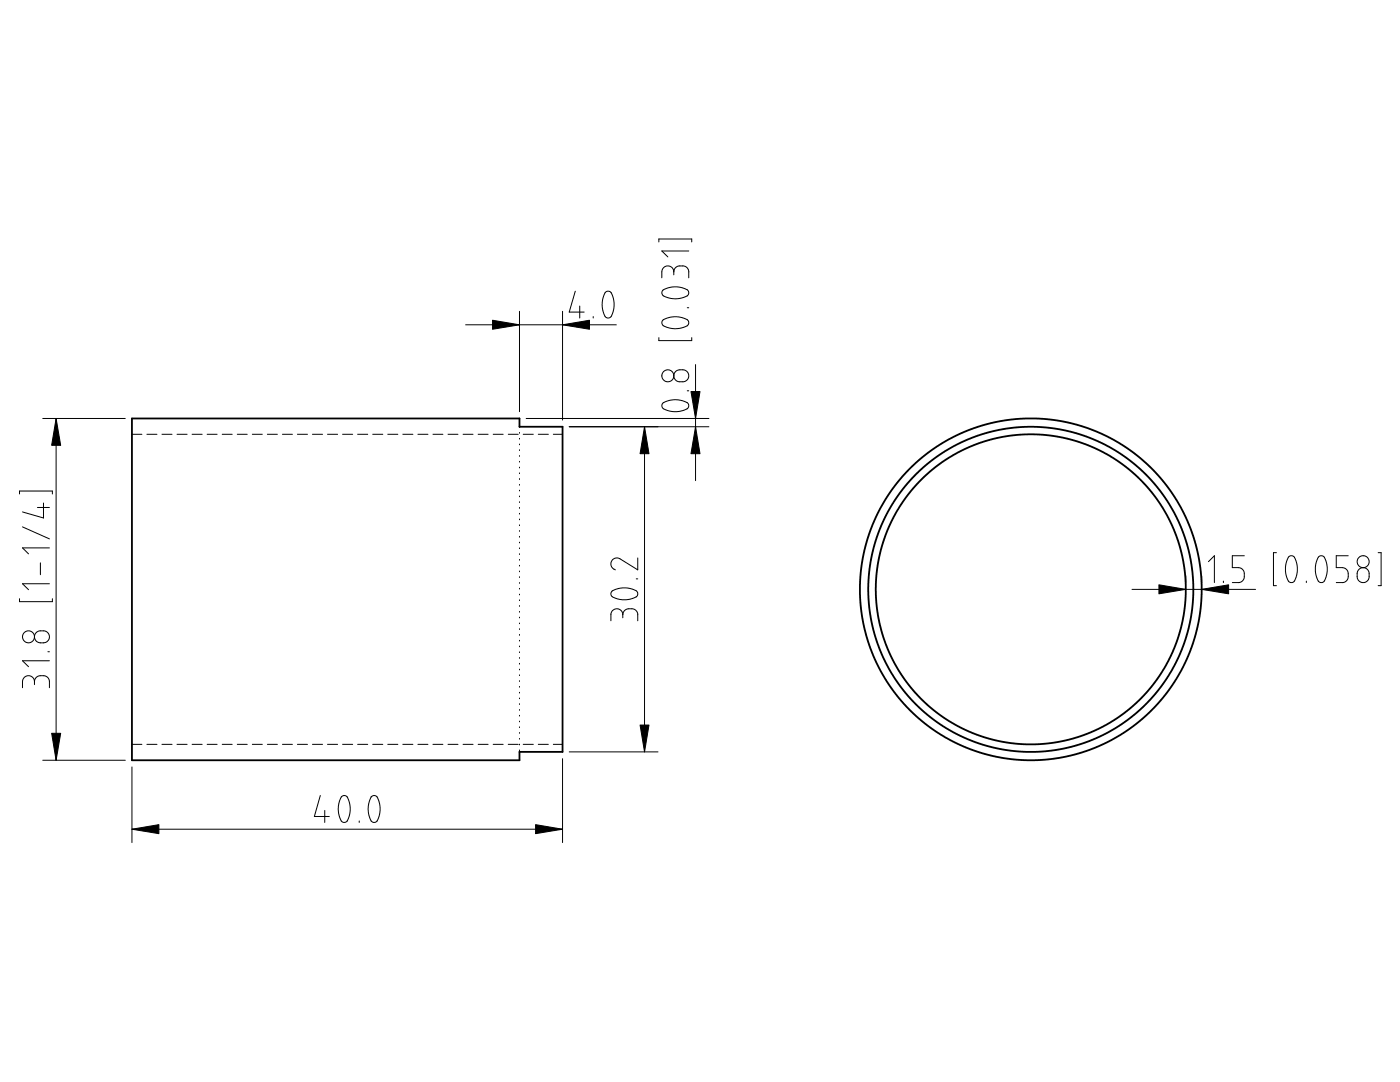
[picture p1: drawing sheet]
<svg xmlns="http://www.w3.org/2000/svg" width="279mm" height="216mm" viewBox="0 0 279 216" stroke-linecap="round" stroke-linejoin="round" font-family="sans-serif">
<g fill="none" stroke="#000" stroke-width=".36">
<path d="M26.3 83.5h77.4v1.7h8.6v64.8h-8.6v1.7h-77.4z"/>
<circle cx="205.7" cy="117.6" r="30.9"/>
<circle cx="205.7" cy="117.6" r="34.1"/>
<circle cx="205.7" cy="117.6" r="32.4"/>
</g>
<g fill="none" stroke="#000" stroke-width=".2">
<path d="M114.8 58.1l-1.2 4.2h3M120.8 58.4l.4-.3 .7 .2 .4 .8 .2 .9 .1 1.2-.3 1.1-.4 .9-.4 .3-.4-.1-.4-.3-.5-1.7 .1-1.7zM131.5 48.3v-.6h6.5v.6M132.2 58l1.5-.7h1.6l1.8 .5 .3 .3 .1 .4-.3 .5-.8 .4-1.1 .2h-1l-1.9-.6-.3-.5zM134.5 54.3l-.1-.5-.5-.5-.4-.2h-.7l-.4 .4-.3 .4v1.5M134.5 54.3l.1-.6 .4-.5 .5-.1h1.2l.4 .3 .3 .4 .1 1.6M134.5 54.3v.5M137.5 50.1h-5.4l1.2 1.2M92.9 64.8h30.1M103.7 62.1v20M112.3 62.1v21.7M115.7 61.1v2.4"/>
<path d="M118.4 63.2v.3M131.5 67.4v.6h6.5v-.6M132.3 63.9l1.5-.6 1.6-.1 1.8 .6 .2 .3 .1 .4-.3 .5-.8 .3-1.1 .3h-1l-1.9-.6-.3-.6zM134.8 74.2l.8-.4 1.3 .2 .5 .6v.9l-.4 .4-.6 .3-1.3-.1-.4-.3-.2-.6v-.5zM137.2 78h.3M137.2 61.4h.3M138.8 72.7v23.2M3.9 98.6v-.6h6.6v.6M8.5 83.5h16.5M11.2 83.5v68.2M26.3 86.7h2M29.3 86.7h2"/>
<path d="M32.3 86.7h2M35.3 86.7h2M38.3 86.7h2M41.3 86.7h2M44.3 86.7h2M47.3 86.7h2M50.4 86.7h1.9M53.4 86.7h2M56.4 86.7h2M59.4 86.7h2M62.4 86.7h2M65.4 86.7h2"/>
<path d="M68.4 86.7h2M71.4 86.7h2M74.4 86.7h2M77.4 86.7h2M80.4 86.7h2M83.4 86.7h2M86.4 86.7h2M89.4 86.7h2M92.4 86.7h2M95.4 86.7h2M98.4 86.7h2M101.4 86.7h2"/>
<path d="M103.7 85.2v.1M103.7 86.3v.1M103.7 87.5v.1M103.7 88.6v.2M103.7 89.7v.2M103.7 90.9v.2M103.7 92.1v.1M103.7 93.2v.2M103.7 94.4v.1M103.7 95.5v.2M103.7 96.7v.1M103.7 97.8v.2"/>
<path d="M103.7 99v.1M104.4 86.7h2M105 83.5h36.5M107.4 86.7h2M110.4 86.7h1.9M113.6 85.2h27.9M128.6 85.2v64.8M132.3 80.4l1.3-.5 1.7-.1 1.9 .5 .2 .4 .1 .3-.3 .5-.9 .4-1 .2h-1.1l-1.8-.5-.3-.6zM3.9 119.5v.6h6.6v-.6M4.5 105.1l5.4 2.4M7.5 101.3h2.4M8.1 112.3v2.4"/>
<path d="M8.7 100.4v3l-4.2-1.2M9.9 116.5h-5.4l1.2 1.2M9.9 109.3h-5.4l1.2 1.2M103.7 100.1v.2M103.7 101.3v.1M103.7 102.4v.2M103.7 103.6v.1M103.7 104.7v.2M103.7 105.9v.1M103.7 107v.2M103.7 108.2v.1M103.7 109.3v.2"/>
<path d="M103.7 110.5v.1M103.7 111.6v.2M103.7 112.8v.1M103.7 113.9v.2M103.7 115.1v.1M103.7 116.2v.2M103.7 117.4v.1M103.7 118.6v.1M103.7 119.7v.1M122.2 117.9l1.5-.5 1.5-.1 1.8 .6 .3 .4v.3l-.3 .5-.9 .4-1.1 .2-1.2-.1-1-.2-.7-.4-.2-.7zM127 115.5h.3M127.3 111.3v2.4l-3.7-2.3-.3-.1-.7 .1-.6 .7-.1 .6 .3 .6 .6 .4"/>
<path d="M225.9 117.6h24.7M236.6 114.9v1.3M239.8 114.9v1.3M241.2 112.1l1.2-1.2v5.3M244.2 116v.2M248.3 110.9h-2.4v2.4l1.8 .1 .4 .3 .2 .6v1.1l-.4 .6-.6 .2h-1.4M254.7 110.3h-.6v6.6h.6M257.2 111.1l.4-.2 .6 .2 .5 .8 .2 .9v1.2l-.2 1.1-.4 .9-.4 .2h-.4l-.4-.3-.5-1.6v-1.5zM260.7 116v.2M263.1 111.1l.4-.2h.3l.5 .2 .6 1.9v1l-.3 1.1-.4 .9-.4 .2h-.3l-.4-.3-.6-1.7 .1-1.6zM269.1 110.9h-2.4v2.4l1.7 .1 .5 .4 .2 .6-.1 1-.4 .6-.6 .2h-1.3M271.2 113.6l.9-.3 .6 .1 .3 .4 .2 .5v.9l-.1 .5-.3 .3-.9 .2-.8-.4-.2-.5-.1-.9z"/>
<path d="M275 110.3h.6v6.6h-.6M6.9 136l-.1-.4-.4-.5-.5-.3-.8 .2-.6 .7v1.5M6.9 136l.2-.6 .6-.5h1.4l.5 .4 .2 .4 .1 1.5M6.9 136v.6M7.2 126.3l.7-.4 1.4 .1 .5 .7 .1 .5-.2 .5-.3 .4-.5 .1-.9 .1-.5-.2-.3-.3-.3-.5v-.6zM9.6 130h.3M9.9 131.8h-5.4l1.2 1.2M103.7 120.8v.2M103.7 122v.2M103.7 123.1v.2M103.7 124.3v.2M103.7 125.5v.1"/>
<path d="M103.7 126.6v.2M103.7 127.8v.1M103.7 128.9v.2M103.7 130.1v.1M103.7 131.2v.2M103.7 132.4v.1M103.7 133.5v.2M103.7 134.7v.1M103.7 135.8v.2M103.7 137v.1M103.7 138.1v.2M103.7 139.3v.1"/>
<path d="M124.3 122.7l-.1-.6-.4-.4-.5-.2-.7 .1-.5 .4-.2 .4v1.5M124.3 122.7l.3-.8 .4-.3h1.6l.3 .2 .3 .5 .1 1.6M124.3 122.7v.6M8.5 151.7h16.5M26.3 153v15.1M26.3 148.5h2M29.3 148.5h2M32.3 148.5h2M35.3 148.5h2M38.3 148.5h2M41.3 148.5h2M44.3 148.5h2"/>
<path d="M47.3 148.5h2M50.4 148.5h1.9M53.4 148.5h2M56.4 148.5h2M59.4 148.5h2M62.4 148.5h2M63.9 158.7l-1.2 4.2h3M65.4 148.5h2M68.1 159l.6-.3 .5 .2 .4 .8 .2 1 .1 1.1-.2 1.1-.4 1-.5 .2h-.3l-.4-.3-.5-1.6v-1.8zM68.4 148.5h2M71.4 148.5h2M74.1 159l.5-.3 .5 .2 .5 .8 .2 1 .1 1.1-.2 1-.5 1.1-.4 .2h-.4l-.3-.3-.6-1.7 .1-1.7z"/>
<path d="M74.4 148.5h2M77.4 148.5h2M80.4 148.5h2M83.4 148.5h2M86.4 148.5h2M89.4 148.5h2M92.4 148.5h2M95.4 148.5h2M98.4 148.5h2M101.4 148.5h2M103.7 140.4v.2M103.7 141.6v.1"/>
<path d="M103.7 142.7v.2M103.7 143.9v.1M103.7 145v.2M103.7 146.2v.1M103.7 147.3v.2M103.7 148.5v.1M103.7 149.6v.2M104.4 148.5h2M107.4 148.5h2M110.4 148.5h1.9M112.3 151.4v16.7M113.6 150h17.7"/>
<path d="M26.3 165.5h86M64.8 161.7v2.4M71.7 163.8v.3"/>
<circle cx="133.3" cy="75" r="1.19"/>
<circle cx="272" cy="112.1" r="1.19"/>
<circle cx="5.7" cy="127.1" r="1.2"/>
</g>
<path d="M98.3 63.9l5.4 .9-5.4 .9zM112.3 64.8l5.3-.9v1.8zM11.2 83.5l.9 5.4h-1.8zM128.6 85.2l.9 5.3h-1.8zM137.9 78.1h1.8l-.9 5.4zM138.8 85.2l.9 5.3h-1.8zM231.3 116.7l5.3 .9-5.3 .9zM239.8 117.6l5.4-.9v1.8zM10.3 146.3h1.8l-.9 5.4zM127.7 144.7h1.8l-.9 5.3zM26.3 165.5l5.4-1v1.8zM106.9 164.5l5.4 1-5.4 .8z" fill="#000" stroke="#000" stroke-width=".2"/>
</svg>
